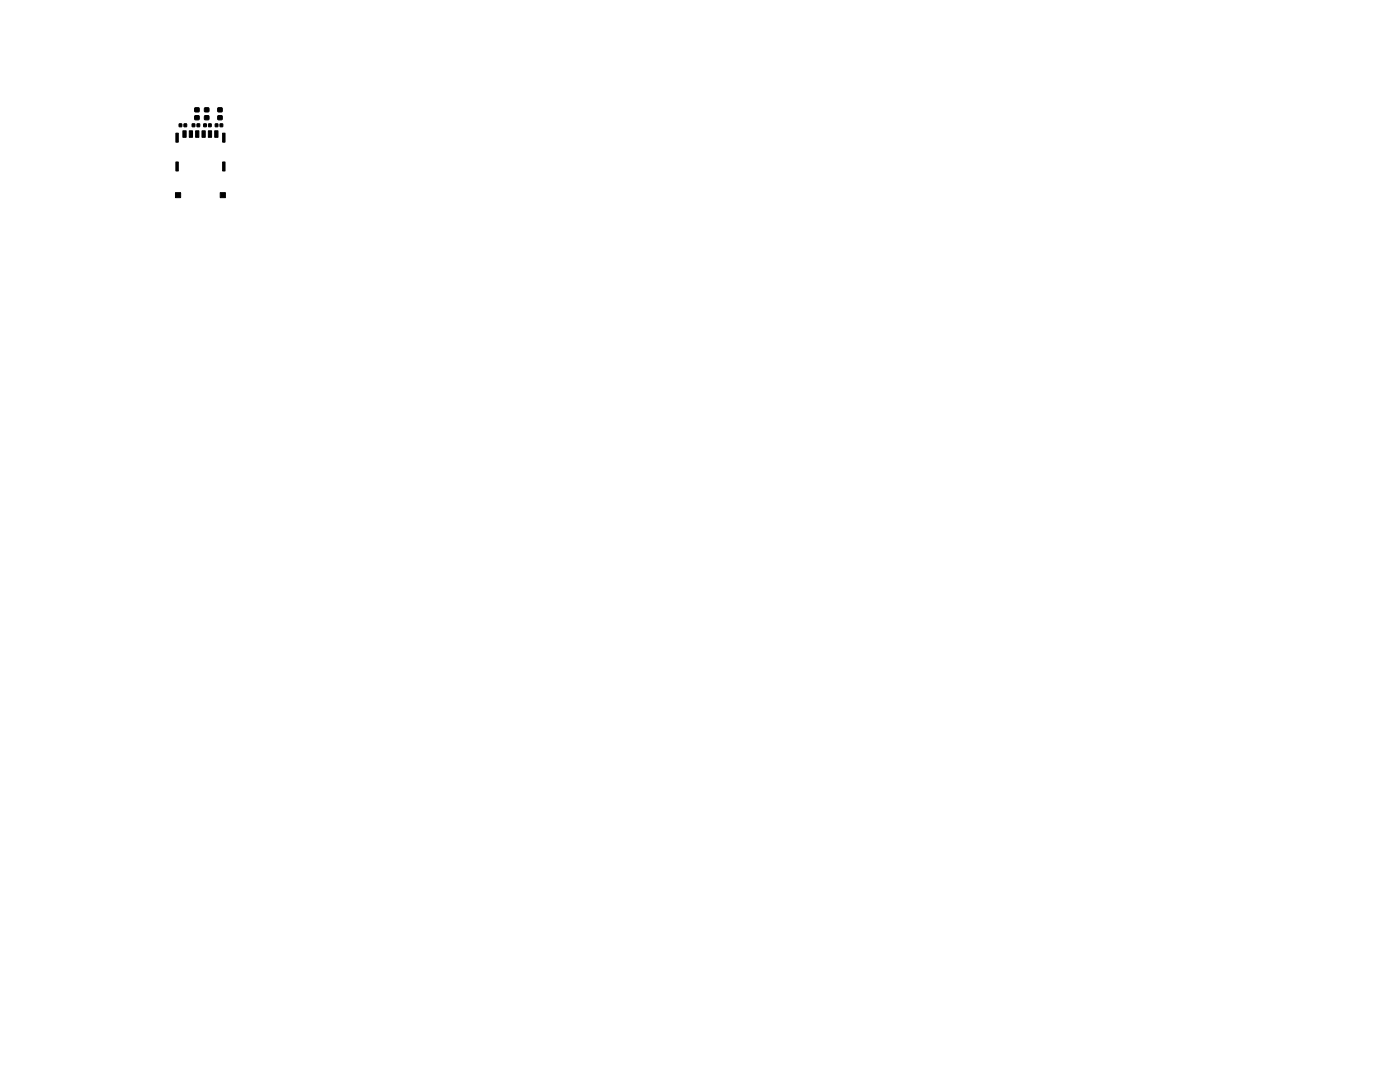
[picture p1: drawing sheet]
<svg xmlns="http://www.w3.org/2000/svg" width="279mm" height="216mm" viewBox="0 0 279 216" stroke-linecap="round" stroke-linejoin="round" font-family="sans-serif">
<g fill="#000" stroke="#000" stroke-width=".2">
<path d="M35.1 26.6h.5v1.8h-.5zM35.1 32.3h.5v1.8h-.5zM35 38.4h1v1h-1zM35.8 24.7h.5v.6h-.5zM36.7 24.7h.5v.6h-.5zM36.5 26.1h.7v1.3h-.7zM37.8 26.1h.6v1.3h-.6zM38.4 24.7h.5v.6h-.5zM38.9 21.5h.8v.8h-.8zM38.9 23.1h.8v.7l-.8 .1zM39 26.1h.7v1.3h-.7zM39.3 24.7h.5v.6h-.5z"/>
<path d="M40.3 26.1h.7v1.3h-.7zM40.7 24.7h.5v.6h-.5zM40.8 21.5h.8l.1 .8h-.8zM40.8 23.1h.8l.1 .7-.8 .1zM41.6 24.7h.5v.6h-.5zM41.6 26.1h.6v1.3h-.6zM43 24.7h.5v.6h-.5zM42.9 26.1h.6v1.3h-.6zM43.5 21.5h.8v.8h-.8zM43.5 23.1h.8v.7l-.8 .1zM43.9 24.7h.5v.6h-.5zM44.4 26.6h.5v1.8h-.5z"/>
<path d="M44.4 32.3h.5v1.8h-.5zM44 38.4h1v1h-1z"/>
</g>
</svg>
